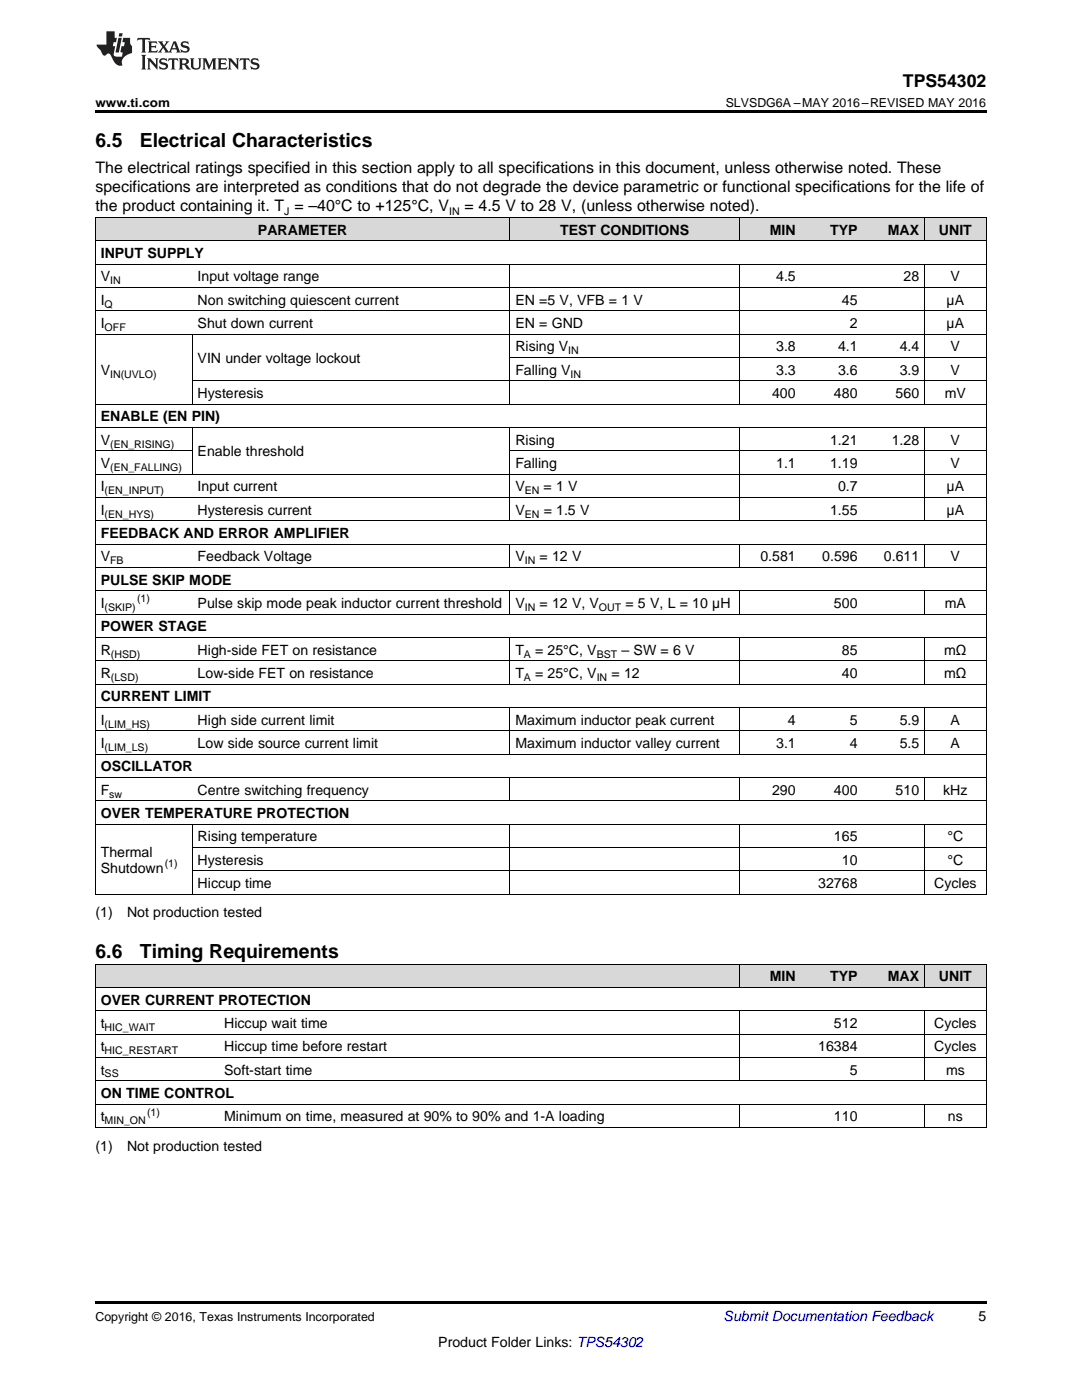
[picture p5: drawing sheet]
<svg xmlns="http://www.w3.org/2000/svg" width="216mm" height="279mm" viewBox="0 0 216 279" stroke-linecap="round" stroke-linejoin="round" font-family="sans-serif">
<defs><g id="words">
<g font-size="3.9">
<text x="19" y="29.3">6.5</text>
<text x="27.9" y="29.3">Electrical Characteristics</text>
<text x="19" y="191.2">6.6</text>
<text x="27.9" y="191.2">Timing Requirements</text>
</g>
<text font-size="3.5" x="180.2" y="17.3">TPS54302</text>
<g font-size="3.2">
<text x="19" y="34.4">The electrical ratings specified in this section apply to all specifications in this document, unless otherwise noted. These</text>
<text x="19" y="38.3">specifications are interpreted as conditions that do not degrade the device parametric or functional specifications for the life of</text>
<text x="19" y="42.2">the product containing it. T = –40°C to +125°C, V</text>
<text x="92.7" y="42.2">= 4.5 V to 28 V, (unless otherwise noted).</text>
</g>
<g font-size="2.8">
<text x="51.5" y="46.8">PARAMETER</text>
<text x="111.8" y="46.8">TEST CONDITIONS</text>
<text x="153.6" y="46.8">MIN</text>
<text x="165.6" y="46.8">TYP</text>
<text x="177.2" y="46.8">MAX</text>
<text x="187.4" y="46.8">UNIT</text>
<text x="20.1" y="51.5">INPUT SUPPLY</text>
<text x="20.1" y="56.2">V</text>
<text x="39.4" y="56.2">Input voltage range</text>
<text x="154.9" y="56.2">4.5</text>
<text x="180.3" y="56.2">28</text>
<text x="189.7" y="56.2">V</text>
<text x="20.1" y="60.8">I</text>
<text x="20.1" y="65.5">I</text>
<text x="39.4" y="60.8">Non switching quiescent current</text>
<text x="39.4" y="65.5">Shut down current</text>
<text x="102.8" y="60.8">EN =5 V, VFB = 1 V</text>
<text x="102.8" y="65.5">EN = GND</text>
<text x="168" y="60.8">45</text>
<text x="169.5" y="65.5">2</text>
<text x="188.9" y="60.8">µA</text>
<text x="188.9" y="65.5">µA</text>
<text x="102.8" y="70.1">Rising V</text>
<text x="154.9" y="70.1">3.8</text>
<text x="167.2" y="70.1">4.1</text>
<text x="179.5" y="70.1">4.4</text>
<text x="189.7" y="70.1">V</text>
<text x="20.1" y="74.8">V</text>
<text x="39.4" y="72.5">VIN under voltage lockout</text>
<text x="102.8" y="74.8">Falling V</text>
<text x="154.9" y="74.8">3.3</text>
<text x="167.2" y="74.8">3.6</text>
<text x="179.5" y="74.8">3.9</text>
<text x="189.7" y="74.8">V</text>
<text x="39.4" y="79.4">Hysteresis</text>
<text x="154.1" y="79.4">400</text>
<text x="166.4" y="79.4">480</text>
<text x="178.7" y="79.4">560</text>
<text x="188.5" y="79.4">mV</text>
<text x="20.1" y="84.1">ENABLE (EN PIN)</text>
<text x="20.1" y="88.8">V</text>
<text x="102.8" y="88.8">Rising</text>
<text x="165.6" y="88.8">1.21</text>
<text x="177.9" y="88.8">1.28</text>
<text x="189.7" y="88.8">V</text>
<text x="20.1" y="93.4">V</text>
<text x="39.4" y="91.1">Enable threshold</text>
<text x="102.8" y="93.4">Falling</text>
<text x="154.9" y="93.4">1.1</text>
<text x="165.6" y="93.4">1.19</text>
<text x="189.7" y="93.4">V</text>
<text x="20.1" y="98.1">I</text>
<text x="39.4" y="98.1">Input current</text>
<text x="102.8" y="98.1">V</text>
<text x="108.5" y="98.1">= 1 V</text>
<text x="167.2" y="98.1">0.7</text>
<text x="188.9" y="98.1">μA</text>
<text x="20.1" y="102.7">I</text>
<text x="20.1" y="107.4">FEEDBACK AND ERROR AMPLIFIER</text>
<text x="39.4" y="102.7">Hysteresis current</text>
<text x="102.8" y="102.7">V</text>
<text x="108.5" y="102.7">= 1.5 V</text>
<text x="165.6" y="102.7">1.55</text>
<text x="188.9" y="102.7">μA</text>
<text x="20.1" y="112">V</text>
<text x="39.4" y="112">Feedback Voltage</text>
<text x="102.8" y="112">V</text>
<text x="107.7" y="112">= 12 V</text>
<text x="151.7" y="112">0.581</text>
<text x="164.1" y="112">0.596</text>
<text x="176.4" y="112">0.611</text>
<text x="189.7" y="112">V</text>
<text x="20.1" y="116.7">PULSE SKIP MODE</text>
<text x="20.1" y="121.4">I</text>
<text x="39.4" y="121.4">Pulse skip mode peak inductor current threshold</text>
<text x="102.8" y="121.4">V</text>
<text x="107.7" y="121.4">= 12 V, V</text>
<text x="124.8" y="121.4">= 5 V, L = 10 µH</text>
<text x="166.4" y="121.4">500</text>
<text x="188.5" y="121.4">mA</text>
<text x="20.1" y="126">POWER STAGE</text>
<text x="20.1" y="130.7">R</text>
<text x="39.4" y="130.7">High-side FET on resistance</text>
<text x="102.8" y="130.7">T</text>
<text x="106.8" y="130.7">= 25°C, V</text>
<text x="124" y="130.7">– SW = 6 V</text>
<text x="168" y="130.7">85</text>
<text x="188.4" y="130.7">mΩ</text>
<text x="20.1" y="135.3">R</text>
<text x="39.4" y="135.3">Low-side FET on resistance</text>
<text x="102.8" y="135.3">T</text>
<text x="106.8" y="135.3">= 25°C, V</text>
<text x="122" y="135.3">= 12</text>
<text x="168" y="135.3">40</text>
<text x="188.4" y="135.3">mΩ</text>
<text x="20.1" y="140">CURRENT LIMIT</text>
<text x="20.1" y="144.6">I</text>
<text x="20.1" y="149.3">I</text>
<text x="39.4" y="144.6">High side current limit</text>
<text x="39.4" y="149.3">Low side source current limit</text>
<text x="102.8" y="144.6">Maximum inductor peak current</text>
<text x="102.8" y="149.3">Maximum inductor valley current</text>
<text x="154.9" y="149.3">3.1</text>
<text x="157.2" y="144.6">4</text>
<text x="169.5" y="144.6">5</text>
<text x="169.5" y="149.3">4</text>
<text x="179.5" y="144.6">5.9</text>
<text x="179.5" y="149.3">5.5</text>
<text x="189.7" y="144.6">A</text>
<text x="189.7" y="149.3">A</text>
<text x="20.1" y="154">OSCILLATOR</text>
<text x="20.1" y="158.6">F</text>
<text x="39.4" y="158.6">Centre switching frequency</text>
<text x="154.1" y="158.6">290</text>
<text x="166.4" y="158.6">400</text>
<text x="178.7" y="158.6">510</text>
<text x="188.2" y="158.6">kHz</text>
<text x="20.1" y="163.3">OVER TEMPERATURE PROTECTION</text>
<text x="39.4" y="167.9">Rising temperature</text>
<text x="166.4" y="167.9">165</text>
<text x="189.1" y="167.9">°C</text>
<text x="20.1" y="171">Thermal</text>
<text x="39.4" y="172.6">Hysteresis</text>
<text x="168" y="172.6">10</text>
<text x="189.1" y="172.6">°C</text>
<text x="20.1" y="174.2">Shutdown</text>
<text x="39.4" y="177.2">Hiccup time</text>
<text x="163.3" y="177.2">32768</text>
<text x="186.4" y="177.2">Cycles</text>
<text x="19" y="183.1">(1)</text>
<text x="25.4" y="183.1">Not production tested</text>
<text x="153.6" y="195.8">MIN</text>
<text x="165.6" y="195.8">TYP</text>
<text x="177.2" y="195.8">MAX</text>
<text x="187.4" y="195.8">UNIT</text>
<text x="20.1" y="200.5">OVER CURRENT PROTECTION</text>
<text x="20.1" y="205.1">t</text>
<text x="20.1" y="209.8">t</text>
<text x="44.7" y="205.1">Hiccup wait time</text>
<text x="44.7" y="209.8">Hiccup time before restart</text>
<text x="163.3" y="209.8">16384</text>
<text x="166.4" y="205.1">512</text>
<text x="186.4" y="205.1">Cycles</text>
<text x="186.4" y="209.8">Cycles</text>
<text x="20.1" y="214.5">t</text>
<text x="44.7" y="214.5">Soft-start time</text>
<text x="169.5" y="214.5">5</text>
<text x="188.8" y="214.5">ms</text>
<text x="20.1" y="219.1">ON TIME CONTROL</text>
<text x="20.1" y="223.8">t</text>
<text x="44.7" y="223.8">Minimum on time, measured at 90% to 90% and 1-A loading</text>
<text x="166.4" y="223.8">110</text>
<text x="189.2" y="223.8">ns</text>
<text x="19" y="229.6">(1)</text>
<text x="25.4" y="229.6">Not production tested</text>
<text x="195.3" y="263.6">5</text>
<text x="87.5" y="268.9">Product Folder Links: TPS54302</text>
</g>
<text font-size="2.8" fill="#0000c8" x="144.4" y="263.6">Submit Documentation Feedback</text>
<g font-size="2.5">
<text x="19" y="21.4">www.ti.com</text>
<text x="144.8" y="21.4">SLVSDG6A –MAY 2016–REVISED MAY 2016</text>
<text x="19" y="263.6">Copyright © 2016, Texas Instruments Incorporated</text>
</g>
<g font-size="2.1">
<text x="56.7" y="42.8">J</text>
<text x="89.6" y="42.8">IN</text>
<text x="22" y="56.7">IN</text>
<text x="20.9" y="61.4">Q</text>
<text x="20.9" y="66">OFF</text>
<text x="113.4" y="70.7">IN</text>
<text x="22" y="75.4">IN(UVLO)</text>
<text x="113.8" y="75.4">IN</text>
<text x="22" y="89.3">(EN_RISING)</text>
<text x="22" y="94">(EN_FALLING)</text>
<text x="20.9" y="98.6">(EN_INPUT)</text>
<text x="104.7" y="98.6">EN</text>
<text x="20.9" y="103.3">(EN_HYS)</text>
<text x="104.7" y="103.3">EN</text>
<text x="22" y="112.6">FB</text>
<text x="104.7" y="112.6">IN</text>
<text x="20.9" y="121.9">(SKIP)</text>
<text x="27.4" y="120.2">(1)</text>
<text x="104.7" y="121.9">IN</text>
<text x="119.5" y="121.9">OUT</text>
<text x="22.1" y="131.2">(HSD)</text>
<text x="104.5" y="131.2">A</text>
<text x="119.1" y="131.2">BST</text>
<text x="22.1" y="135.9">(LSD)</text>
<text x="104.5" y="135.9">A</text>
<text x="119.1" y="135.9">IN</text>
<text x="20.9" y="145.2">(LIM_HS)</text>
<text x="20.9" y="149.9">(LIM_LS)</text>
<text x="21.8" y="159.2">sw</text>
<text x="32.9" y="173">(1)</text>
<text x="20.9" y="205.7">HIC_WAIT</text>
<text x="20.9" y="210.4">HIC_RESTART</text>
<text x="20.9" y="215">SS</text>
<text x="20.9" y="224.3">MIN_ON</text>
<text x="29.4" y="222.6">(1)</text>
</g>
</g></defs>
<g fill="#d8d8d8">
<path d="M19 192.4h24.7v4.7h-24.7z"/>
<path d="M43.7 192.4h47.5v4.7h-47.5z"/>
<path d="M91.2 192.4h56.3v4.7h-56.3z"/>
<path d="M147.5 192.4h12.4v4.7h-12.4z"/>
<path d="M159.9 192.4h12.3v4.7h-12.3z"/>
<path d="M172.2 192.4h12.3v4.7h-12.3z"/>
<path d="M184.5 192.4h12.3v4.7h-12.3z"/>
<path d="M19 43.5h19.4v4.6h-19.4z"/>
<path d="M38.4 43.5h63.4v4.6h-63.4z"/>
<path d="M101.8 43.5h45.7v4.6h-45.7z"/>
<path d="M147.5 43.5h12.4v4.6h-12.4z"/>
<path d="M159.9 43.5h12.3v4.6h-12.3z"/>
<path d="M172.2 43.5h12.3v4.6h-12.3z"/>
<path d="M184.5 43.5h12.3v4.6h-12.3z"/>
</g>
<path d="M19 22h177.8v.5h-177.8zM19 178.5h.2zM101.7 178.5h.1zM147.4 178.5h.1zM184.4 178.5h.1zM196.7 178.5h.1zM19 225h.2zM91.1 225h.1zM147.4 225h.1zM184.4 225h.1zM196.7 225h.1zM19 259.7h177.8v.5h-177.8z" fill="#000"/>
<g fill="none" stroke="#000" stroke-width=".2">
<path d="M19 57.4h177.8M19 52.7h177.8M19 48.1h177.8M19 43.4h177.8M19.1 43.4v135.1M101.7 43.4v4.7M101.7 52.7v28M147.5 43.4v4.7M147.5 52.7v28M184.4 43.4v4.7M184.4 52.7v28M196.8 43.4v135.1"/>
<path d="M19 66.7h177.8M19 62h177.8M38.3 66.7v14M38.4 76h158.4M101.8 71.3h95M19 99.3h177.8M19 94.6h177.8M19 90h19.4M19 85.3h177.8M19 80.7h177.8M38.3 85.3v9.4M101.7 85.3v18.7"/>
<path d="M101.8 90h95M147.5 85.3v18.7M184.4 85.3v18.7M19 117.9h177.8M19 113.3h177.8M19 108.6h177.8M19 103.9h177.8M101.7 108.6v4.7M101.7 117.9v4.7M147.5 108.6v4.7M147.5 117.9v4.7M184.4 108.6v4.7"/>
<path d="M184.4 117.9v4.7M19 136.5h177.8M19 131.9h177.8M19 127.2h177.8M19 122.6h177.8M101.7 127.2v9.4M147.5 127.2v9.4M184.4 127.2v9.4M19 159.8h177.8M19 155.2h177.8M19 150.5h177.8M19 145.9h177.8"/>
<path d="M19 141.2h177.8M101.7 141.2v9.4M101.7 155.2v4.7M147.5 141.2v9.4M147.5 155.2v4.7M184.4 141.2v9.4M184.4 155.2v4.7M19 178.5h177.8M19 164.5h177.8M38.3 164.5v14M38.4 173.8h158.4M38.4 169.1h158.4"/>
<path d="M101.7 164.5v14M147.5 164.5v14M184.4 164.5v14M19 197h177.8M19 192.4h177.8M19.1 192.4v32.6M147.5 192.4v4.7M184.4 192.4v4.7M196.8 192.4v32.6M19 215.7h177.8M19 211h177.8M19 206.4h177.8"/>
<path d="M19 201.7h177.8M147.5 201.7v14M184.4 201.7v14M19 225h177.8M19 220.3h177.8M147.5 220.3v4.7M184.4 220.3v4.7"/>
</g>
<g fill="#231f20">
<path d="M27.5 7.6l-.1 .5 .4-.2h.6v.1v2.1l-.2 .4h1l-.3-.4v-2.1l.1-.1h.5l.5 .2-.2-.5zM29.5 8.3l.2 .3v1.5l-.2 .4h1.8l.2-.6a1.04 1.04 0 0 1-1.3 .2v-.7h.6l.3 .2v-.6l-.3 .2h-.6v-.6l.8-.1 .4 .3-.2-.5zM31.5 8.3l.9 1.1-.9 1.1h.8l-.2-.2 .5-.7 .4 .7-.2 .2h1.5l-.1-.2 .1-.4h.9l.1 .4-.2 .2h1l-.3-.3-.7-1.9h-.5l-.9 2-.8-1 .9-1h-.8l.1 .3-.3 .5-.4-.6 .2-.2zM34.7 8.6l.4 1h-.7zM36.3 8.4a.63 .63 0 0 0-.2 .7 .63 .63 0 0 0 .6 .4l.6 .2 .1 .2a.75 .75 0 0 1-.7 .4 .75 .75 0 0 1-.6-.5l.1 .7 .1-.1a1.11 1.11 0 0 0 1.5-.6 1.13 1.13 0 0 0-1.2-.8l-.1-.4a1.04 1.04 0 0 1 1.2 .2l-.2-.5-.1 .1-.5-.2zM28.2 10.9l.2 .4v2.2l-.2 .4h1l-.3-.4v-2.2l.3-.4zM29.3 11.6l.3 .4v1.5l-.3 .4h.8l-.2-.4v-1.3l1.5 1.7v-1.9l.2-.4h-.7l.2 .4v.9l-1.1-1.3zM32 11.8a.62 .62 0 0 0-.2 .7 .62 .62 0 0 0 .6 .4l.6 .1 .1 .3a.76 .76 0 0 1-.7 .3 .76 .76 0 0 1-.6-.4l.1 .7 .1-.1a1.11 1.11 0 0 0 1.5-.6 1.13 1.13 0 0 0-1.2-.8l-.1-.4a1.04 1.04 0 0 1 1.2 .2l-.2-.6-.1 .1-.5-.1zM33.7 11.6l-.2 .6a.61 .61 0 0 1 .8-.3v1.6l-.2 .4h.9l-.2-.4v-1.6a.63 .63 0 0 1 .8 .3l-.2-.6zM35.6 11.6l.3 .4v1.5l-.3 .4h1l-.2-.2v-.8l.5 .2a.76 .76 0 0 0 1.2 .7l-1-1a.58 .58 0 0 0 .6-.5 .58 .58 0 0 0-.5-.6zM36.4 11.9h.1a.45 .45 0 0 1 .5 .1 .45 .45 0 0 1 .1 .5l-.7 .2zM37.9 11.6l.2 .2a2.17 2.17 0 0 0 .3 1.9 .99 .99 0 0 0 1.6-.6v-1.1l.2-.4h-.7l.2 .2a1.92 1.92 0 0 1-.2 1.8 .6 .6 0 0 1-.9-.5v-1.1l.2-.4zM40.4 11.6l.2 .4v1.5l-.2 .4h.7l-.2-.4v-1.4l.8 1.8 .8-1.8v1.4l-.2 .4h.9l-.2-.4v-1.5l.2-.4h-.8l-.6 1.5-.6-1.5zM43.4 11.6l.2 .4v1.5l-.2 .4h1.8l.2-.6a1.04 1.04 0 0 1-1.3 .1v-.6h.5l.4 .2v-.6l-.4 .2h-.5v-.7h.8l.3 .3-.1-.6zM45.5 11.6l.2 .4v1.5l-.2 .4h.7l-.2-.4v-1.3l1.5 1.7v-1.9l.2-.4h-.7l.2 .4v.9l-1.1-1.3zM47.9 11.6l-.1 .6a.61 .61 0 0 1 .8-.3v1.6l-.3 .4h1l-.3-.4 .1-1.6a.63 .63 0 0 1 .7 .3l-.1-.6zM50.2 11.8a.62 .62 0 0 0-.2 .7 .62 .62 0 0 0 .6 .4l.6 .1 .2 .3a.76 .76 0 0 1-.8 .3 .76 .76 0 0 1-.6-.4l.1 .7 .2-.1a1.11 1.11 0 0 0 1.5-.6 1.13 1.13 0 0 0-1.3-.8l-.1-.4a1.04 1.04 0 0 1 1.2 .2l-.1-.6-.2 .1-.5-.1z"/>
<path d="M21.2 6.3v2.6h-1.9l.1 .4 .7 .9a.91 .91 0 0 0 1 .8 .56 .56 0 0 1 .5-.3 .56 .56 0 0 1 .5 .3l.4 .8a1.53 1.53 0 0 0 1.9 1.2 1.54 1.54 0 0 1 1-2.1l.9-.3v-1.4a1.52 1.52 0 0 1-.3-1.6h-1.4l-.2 .8h.5l-.2 .8h-.4l-.2 1v.2l.4 .1-.2 .8a1.93 1.93 0 0 1-1.6-.3l.3-1.8h-.5l.2-.8h.4l.2-.8h-.4v-1.3zM23.6 7.6l-.6 2.9h.7l.6-2.9zM23.8 6.6l-.1 .7h.6l.2-.7z"/>
</g>
<use href="#words"/>
</svg>
